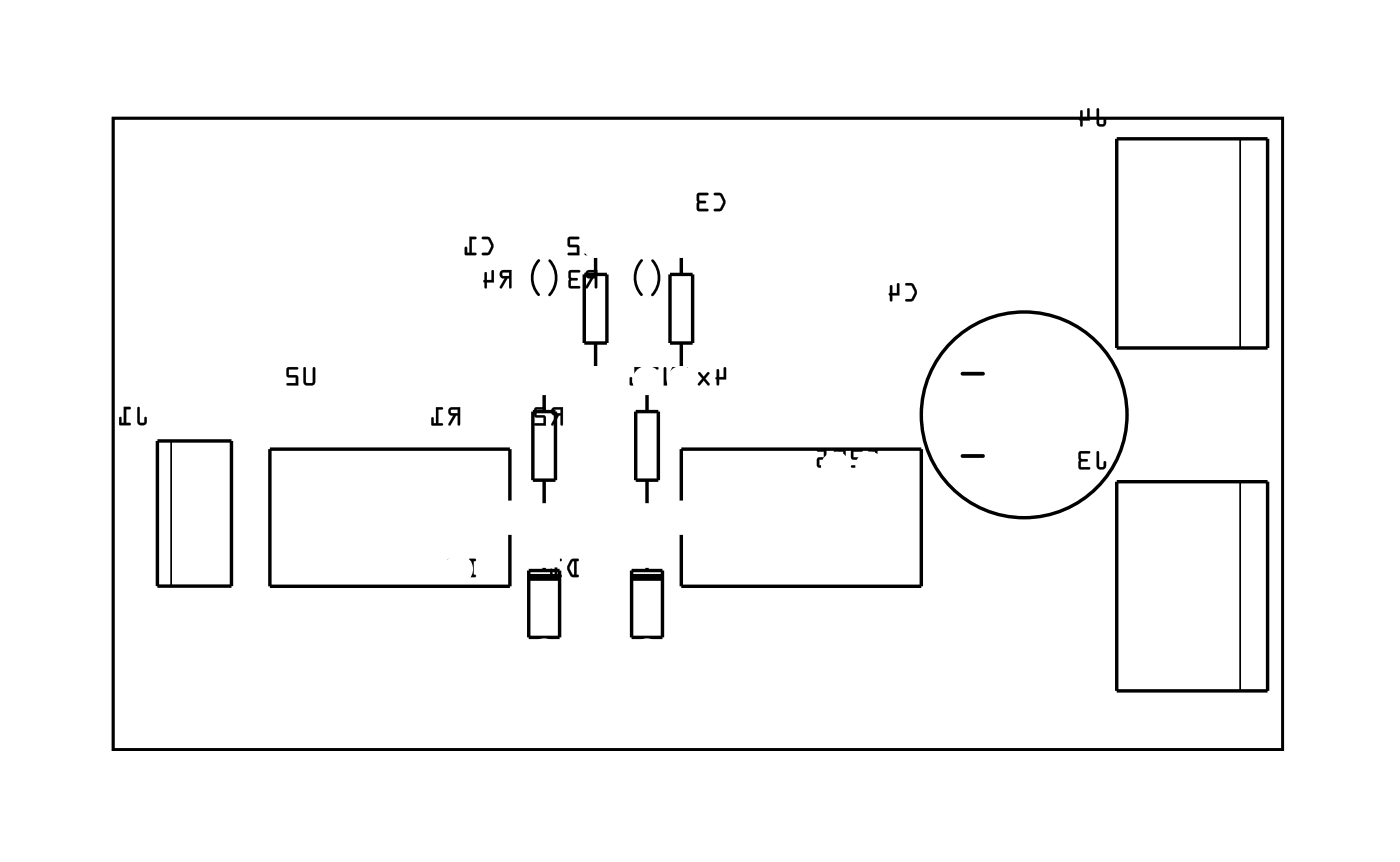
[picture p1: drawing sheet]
<svg xmlns="http://www.w3.org/2000/svg" width="104mm" height="64mm" viewBox="0 0 104 64" stroke-linecap="round" stroke-linejoin="round" font-family="sans-serif">
<path d="M8.4 8.8h86.6v46.7h-86.6zM39.9 19.3a1.9 1.9 0 0 0 0 2.5M40.7 19.3a1.9 1.9 0 0 1 0 2.5M47.5 19.3a1.9 1.9 0 0 0 0 2.5M48.3 19.3a1.9 1.9 0 0 1 0 2.5" fill="none" stroke="#000" stroke-width=".2"/>
<path d="M8.4 8.8h86.6v46.7h-86.6z" fill="none" stroke="#000" stroke-width=".07"/>
<g fill="none" stroke="#000" stroke-width=".25">
<path d="M44.1 19v1.3M50.5 19v1.3M82.7 10.3h11.2v15.5h-11.2zM11.7 32.7h5.4v10.7h-5.4zM37.8 37.1v-3.8h-17.8v10.1h17.8v-3.8M39.5 30.5h1.7v5.1h-1.7zM40.3 29.1v1.4M40.3 35.6v1.8M43.3 20.3h1.7v5.1h-1.7zM44.1 25.4v1.8M47.1 30.5h1.7v5.1h-1.7zM47.9 29.1v1.4"/>
<path d="M47.9 35.6v1.8M49.6 20.3h1.7v5.1h-1.7zM50.5 37.1v-3.8h17.8v10.1h-17.8v-3.8M50.5 25.4v1.8M82.7 35.7h11.2v15.5h-11.2zM39.2 42.3h2.3v4.9h-2.3zM40.3 41.9v.4M40.3 47.2v.2M46.8 42.3h2.3v4.9h-2.3zM47.9 41.9v.4M47.9 47.2v.2"/>
<circle cx="75.9" cy="30.7" r="7.6"/>
</g>
<path d="M71.3 33.8h1.5M71.3 27.7h1.5" fill="none" stroke="#000" stroke-width=".28"/>
<path d="M91.9 10.3v15.5M12.7 32.7v10.7M91.9 35.7v15.5" fill="none" stroke="#000" stroke-width=".13"/>
<path d="M39.2 42.8h2.3M46.8 42.8h2.3" fill="none" stroke="#000" stroke-width=".51"/>
<g fill="#000">
<path d="M35.7 17.6v.1h.5l.2 .5-.2 .5h-.5v.1l.1 .1a.6 .6 0 0 0 .8-.6l-.1-.3-.2-.4-.2-.1zM34.8 17.5v1.2h-.2v-.4h-.1l-.1 .5 .8 .1v-.2h-.2v-1h.2l.1-.1z"/>
<path d="M35.7 17.6v.1h.4l.3 .5-.3 .5h-.3a.1 .1 0 0 0-.1 .1 .1 .1 0 0 0 .1 .1l.5-.1 .3-.6-.3-.6zM35.7 17.6h.5l.3 .4a.83 .83 0 0 1-.3 .9h-.4l-.1-.1v-.1h.5l.2-.4v-.2l-.2-.4h-.5zM34.8 17.5v1.2h-.2v-.3a.1 .1 0 0 0-.1-.1 .1 .1 0 0 0-.1 .1v.5h.8a.1 .1 0 0 0 .1-.1 .1 .1 0 0 0-.1-.1h-.2v-1h.2a.1 .1 0 0 0 .1-.1 .1 .1 0 0 0-.1-.1zM34.8 17.5l.5 .1-.1 .1h-.3v1h.3v.2l-.8-.1 .1-.5h.1v.4h.2z"/>
<path d="M43.3 17.6l.1 .1h.4l.2 .5-.2 .5h-.4l-.1 .1 .1 .1a.6 .6 0 0 0 .8-.6l-.1-.3-.2-.4-.2-.1zM42.1 17.6v.6l.1 .1h.5v.4h-.6v.1l.8 .1v-.7l-.7-.1v-.4h.6l.1-.1z"/>
<path d="M43.3 17.6l.1 .1h.4l.2 .5-.2 .5h-.4a.1 .1 0 0 0-.1 .1 .1 .1 0 0 0 .1 .1l.5-.1 .3-.6-.3-.6zM43.3 17.6h.6l.2 .4a.83 .83 0 0 1-.3 .9h-.4l-.1-.1 .1-.1h.4l.2-.4v-.2l-.2-.4h-.4zM42.1 17.6v.7h.6v.4h-.6a.1 .1 0 0 0-.1 .1 .1 .1 0 0 0 .1 .1h.8v-.7l-.7-.1v-.4h.6a.1 .1 0 0 0 .1-.1 .1 .1 0 0 0-.1-.1zM42.1 17.6h.8l-.1 .1h-.6v.4l.7 .1v.7l-.8-.1v-.1h.7v-.4h-.6l-.1-.1z"/>
<path d="M52.9 14.3v.2h.4l.3 .5-.3 .5h-.4v.1h.1a.6 .6 0 0 0 .7-.5v-.3l-.2-.4-.2-.1zM51.7 14.3l-.1 1.2 .2 .1h.6v-.1h-.6v-.4l.5-.1v-.1h-.5v-.4h.6l.1-.2z"/>
<path d="M52.9 14.3v.2h.4l.3 .5-.3 .5h-.3a.1 .1 0 0 0-.1 .1 .1 .1 0 0 0 .1 .1l.5-.1 .3-.6-.4-.7zM52.9 14.3h.5l.3 .5a.83 .83 0 0 1-.3 .8h-.4h-.1v-.1h.4l.3-.4v-.2l-.3-.4-.4-.1zM51.7 14.3l-.1 1.2 .2 .2h.6a.1 .1 0 0 0 .1-.1 .1 .1 0 0 0-.1-.1h-.6v-.4h.4a.1 .1 0 0 0 .1-.1 .1 .1 0 0 0-.1-.1l-.4-.1v-.3h.6a.1 .1 0 0 0 .1-.1 .1 .1 0 0 0-.1-.1zM51.7 14.3h.8l-.1 .2h-.6v.4h.5v.1l-.5 .1v.4h.6v.1h-.6l-.2-.1z"/>
<path d="M81.3 8l-.1 1.1a.36 .36 0 0 0 .4 .3 .36 .36 0 0 0 .3-.3v-.3h-.1l-.1 .4-.3-.1v-1zM80.1 8.2l-.1 .6h-.1l.2 .6 .1-.1v-.4h.5v-.8v-.1l-.1 .1-.1 .7h-.3v-.6z"/>
<path d="M81.3 8l-.1 1.1a.37 .37 0 0 0 .4 .3 .37 .37 0 0 0 .3-.3v-.3a.1 .1 0 0 0 0-.1 .1 .1 0 0 0-.1 .1l-.1 .4h-.2l-.1-1.1zM81.3 8l.1 .1v1l.3 .1 .2-.4v.3a.35 .35 0 0 1-.3 .3 .35 .35 0 0 1-.3-.3zM80 8.2v.5a.09 .09 0 0 0-.1 .1 .09 .09 0 0 0 .1 .1v.4a.1 .1 0 0 0 .1 .1 .1 .1 0 0 0 .1-.1v-.4h.5v-.8a.1 .1 0 0 0-.1-.1 .1 .1 0 0 0-.1 .1v.7h-.3v-.6zM80.1 8.2h.1v.6h.4v-.7l.1-.1v.1v.8h-.5v.4l-.1 .1-.2-.6h.1z"/>
<path d="M10.2 30.2v1a.36 .36 0 0 0 .3 .3 .36 .36 0 0 0 .4-.3v-.3h-.1h-.1v.4h-.3v-1.1zM9.2 30.1v1.2h-.2v-.4h-.1l-.1 .5 .8 .1v-.2h-.3v-1h.3l.1-.1z"/>
<path d="M10.2 30.2v1a.37 .37 0 0 0 .3 .3 .37 .37 0 0 0 .4-.3v-.2a.1 .1 0 0 0-.1-.1 .1 .1 0 0 0-.1 .1v.3h-.3v-1.1zM10.2 30.2h.1v1.1h.4l.1-.4h.1v.3a.35 .35 0 0 1-.4 .3 .35 .35 0 0 1-.3-.3zM9.2 30.1v1.2h-.2v-.3a.1 .1 0 0 0-.1-.1 .1 .1 0 0 0-.1 .1v.5h.8a.1 .1 0 0 0 .1-.1 .1 .1 0 0 0-.1-.1h-.3v-1h.3a.1 .1 0 0 0 .1-.1 .1 .1 0 0 0-.1-.1zM9.2 30.1l.5 .1-.1 .1h-.3v1h.3v.2l-.8-.1 .1-.5h.1v.4h.2z"/>
<path d="M22.5 27.2v1.2l.1 .1h.6l.2-.2-.1-1.1h-.1v.1v1l-.5 .1v-.1v-1.1zM21.3 27.2l-.1 .7 .2 .1h.5v.4h-.6l-.1 .1 .9 .1-.1-.8h-.6v-.4h.6l.1-.2z"/>
<path d="M22.5 27.2v1.1l.1 .2 .1 .1 .5-.1 .1-.1 .1-1.1a.1 .1 0 0 0-.1-.1 .1 .1 0 0 0-.1 .1v1l-.5 .1v-.1v-1.1zM22.5 27.2h.1l.1 1.1v.1l.5-.1v-1v-.1h.1v1.1l-.1 .2h-.5l-.2-.1zM21.3 27.2v.7l.6 .1v.4h-.6a.1 .1 0 0 0-.1 .1 .1 .1 0 0 0 .1 .1h.8l-.1-.8h-.6v-.4h.6a.1 .1 0 0 0 .1-.1 .1 .1 0 0 0-.1-.1zM21.3 27.3l.8-.1-.1 .2h-.6v.4h.6l.1 .8-.9-.1 .1-.1h.6v-.4h-.5l-.2-.2z"/>
<path d="M33.3 30.2a.32 .32 0 0 0-.1 .4 .32 .32 0 0 0 .4 .2l-.4 .7h.1l.5-.7h.1v.6l.1 .1 .1-1.3zM33.4 30.4l.5-.1v.3h-.5zM32.3 30.2v1.1h-.2v-.3l-.1-.1v.6h.8v-.1l-.3-.1v-1h.3v-.1z"/>
<path d="M33.3 30.2a.32 .32 0 0 0-.1 .4 .32 .32 0 0 0 .4 .2l-.4 .6a.1 .1 0 0 0 .1 .1 .1 .1 0 0 0 .1 0l.4-.7h.1v.6a.1 .1 0 0 0 .1 .1 .1 .1 0 0 0 .1-.1v-1.2h-.6zM33.3 30.2h.8l-.1 1.3-.1-.1v-.6h-.1l-.4 .7h-.2l.4-.7a.31 .31 0 0 1-.4-.2 .31 .31 0 0 1 .1-.4zM33.4 30.4l.5-.1v.3h-.4zM33.4 30.4v.2h.5v-.3zM32.3 30.2v1.1h-.2v-.3a.1 .1 0 0 0-.1-.1 .1 .1 0 0 0-.1 .1l.1 .5h.7a.1 .1 0 0 0 .1-.1 .1 .1 0 0 0-.1-.1h-.2v-1h.2a.1 .1 0 0 0 .1 0 .1 .1 0 0 0-.1-.1zM32.3 30.2h.5v.1h-.3v1.1h.3v.1h-.8v-.6l.1 .1v.4h.2z"/>
<path d="M37.1 20.1a.32 .32 0 0 0-.1 .4 .32 .32 0 0 0 .4 .1l-.4 .7 .2 .1 .4-.8h.1v.7l.1 .1 .1-1.4zM37.2 20.2h.5v.2h-.4zM35.9 20.2v.5l-.1 .1 .2 .6 .1-.1v-.4h.5v-.8l-.1-.1-.1 .1v.6h-.3v-.5z"/>
<path d="M37.1 20.1a.32 .32 0 0 0-.1 .4 .32 .32 0 0 0 .4 .1l-.4 .6a.11 .11 0 0 0 .1 .2 .1 .1 0 0 0 .1-.1l.4-.7h.1v.7a.1 .1 0 0 0 .1 .1 .1 .1 0 0 0 .1-.1v-1.3h-.6zM37.1 20.1l.8-.1-.1 1.4-.1-.1v-.7h-.1l-.4 .7h-.2l.4-.7a.31 .31 0 0 1-.3-.1 .31 .31 0 0 1 0-.4zM37.2 20.2h.5v.2h-.4zM37.2 20.2l.1 .2 .4 .1v-.3zM35.9 20.2v.5a.09 .09 0 0 0-.1 .1 .09 .09 0 0 0 .1 .1v.4a.1 .1 0 0 0 .1 .1 .1 .1 0 0 0 .1-.1v-.4h.5v-.8a.1 .1 0 0 0-.1-.1 .1 .1 0 0 0-.1 .1v.6h-.3v-.5zM35.9 20.2h.2v.6h.3v-.7l.1-.1 .1 .1v.8h-.5v.4l-.1 .1-.2-.6h.1z"/>
<path d="M40.9 30.2a.32 .32 0 0 0 0 .4 .32 .32 0 0 0 .3 .2l-.4 .7h.2l.4-.7h.1v.6l.2 .1v-1.3zM41 30.4l.5-.1v.3h-.4zM39.6 30.2v.6l.1 .1h.6v.4h-.6l-.1 .2h.8v-.7h-.7v-.5h.7v-.1z"/>
<path d="M40.9 30.2a.32 .32 0 0 0-.1 .4 .32 .32 0 0 0 .4 .2l-.4 .6a.1 .1 0 0 0 .1 .1 .1 .1 0 0 0 .1 0l.4-.7h.1v.6a.1 .1 0 0 0 .1 .1 .1 .1 0 0 0 .1-.1v-1.2h-.6zM40.9 30.2h.8l-.1 1.3-.1-.1v-.6h-.1l-.4 .7h-.2l.4-.7a.31 .31 0 0 1-.3-.2 .31 .31 0 0 1 0-.4zM41 30.4l.5-.1v.3h-.4zM41 30.4l.1 .2h.4v-.3zM39.6 30.2v.7h.7v.4h-.6a.1 .1 0 0 0-.1 .1 .1 .1 0 0 0 .1 .1h.8l-.1-.7h-.7v-.5h.7a.1 .1 0 0 0 .1 0 .1 .1 0 0 0-.1-.1zM39.6 30.2h.8v.1h-.7v.5h.7v.7h-.8l.1-.1h.6v-.5h-.6l-.1-.1z"/>
<path d="M43.5 20.1a.32 .32 0 0 0-.1 .4 .32 .32 0 0 0 .3 .1l-.3 .7 .1 .1 .4-.8h.2v.7l.1 .1v-1.4zM43.6 20.2h.5v.2h-.5zM42.2 20.1l-.1 1.2 .2 .1h.6v-.2h-.6v-.4h.5v-.1v-.1h-.5v-.4h.6l.1-.1z"/>
<path d="M43.4 20.1a.32 .32 0 0 0 0 .4 .32 .32 0 0 0 .3 .1l-.3 .6a.1 .1 0 0 0 0 .2 .1 .1 0 0 0 .1-.1l.4-.7h.2v.7a.1 .1 0 0 0 .1 .1 .1 .1 0 0 0 .1-.1v-1.3h-.7zM43.5 20.1l.7-.1v1.4l-.1-.1v-.7h-.2l-.4 .7h-.1l.4-.7a.31 .31 0 0 1-.4-.1 .31 .31 0 0 1 .1-.4zM43.6 20.2h.5v.2h-.5zM43.6 20.2v.2l.5 .1v-.3zM42.2 20l-.1 1.3 .2 .1h.6a.1 .1 0 0 0 .1-.1 .1 .1 0 0 0-.1-.1h-.6v-.4h.4a.1 .1 0 0 0 .1-.1 .1 .1 0 0 0-.1-.1h-.4v-.4h.6a.1 .1 0 0 0 .1-.1 .1 .1 0 0 0-.1-.1zM42.2 20.1h.8l-.1 .1h-.6v.4h.5v.1v.1h-.5v.4h.6v.2h-.6l-.2-.1z"/>
<path d="M53.1 27.4v.5l-.1 .1 .2 .6 .1-.1v-.4h.5v-.8l-.1-.1h-.1v.7h-.3v-.5zM51.7 27.6v.1l.3 .3-.3 .4v.1h.2l.2-.3 .3 .3h.1l.1-.1-.3-.4 .2-.3v-.1h-.1l-.3 .3-.2-.3zM50.8 27.2l-.4 1.3h.2l.1-.2h.4v.2h.2l-.3-1.2zM50.9 27.6l.1 .5h-.3zM49.2 27.2v1.4h.2l.5-1.1v1h.1v-1.3h-.2l-.4 1v-.9zM48.2 27.3a.81 .81 0 0 0 0 1.2l.5 .1 .1-.1-.2-.1v-1l.2-.1v-.1h-.4zM48.3 27.4h.1v1l-.1-.1-.2-.4zM47 27.2v1.2h-.2v-.4l-.1-.1v.6h.8v-.1h-.3v-1h.3v-.2z"/>
<path d="M53.1 27.4v.5a.09 .09 0 0 0-.1 .1 .09 .09 0 0 0 .1 .1v.4a.1 .1 0 0 0 .1 .1 .1 .1 0 0 0 .1-.1v-.4h.5v-.8a.1 .1 0 0 0-.1-.1 .1 .1 0 0 0-.1 .1v.6h-.3v-.5zM53.1 27.4h.2v.5h.3v-.7h.1l.1 .1v.8h-.5v.4h-.1l-.2-.5 .1-.1zM51.7 27.6v.1l.3 .3-.3 .4a.1 .1 0 0 0 0 .1 .1 .1 0 0 0 .2 0l.2-.3 .3 .3a.1 .1 0 0 0 .1 0 .1 .1 0 0 0 .1-.1l-.3-.4 .2-.3a.1 .1 0 0 0 0-.1 .1 .1 0 0 0-.1 0l-.3 .3-.2-.3zM51.8 27.6h.1l.2 .3 .3-.3h.1v.1l-.3 .3 .4 .4-.1 .1h-.1l-.3-.3-.2 .3h-.2v-.1l.3-.4-.3-.3zM50.8 27.2l-.4 1.3h.2l.1-.2h.4v.2l.2 .1v-.1l-.3-1.2zM50.8 27.2l.2 .1 .3 1.2h-.2v-.3h-.4l-.1 .3h-.2zM50.9 27.6l.1 .5h-.3zM50.9 27.6l-.2 .5h.3zM49.2 27.2v1.4h.2l.5-1.1v1a.1 .1 0 0 0 .1 .1 .1 .1 0 0 0 .1-.1v-1.3h-.3l-.4 1v-.9zM49.2 27.2l.1 .1v1l.5-1.1h.2v1.3h-.1v-1l-.5 1.1h-.2zM48.2 27.3l-.3 .5v.3l.3 .4 .5 .1a.1 .1 0 0 0 .1-.1 .1 .1 0 0 0-.1-.1h-.1v-1h.1a.1 .1 0 0 0 .1-.1 .1 .1 0 0 0-.1-.1zM48.2 27.3l.2-.1h.4l-.1 .2h-.1v1h.2l-.1 .1h-.5l-.2-.4v-.4zM48.3 27.4h.1v1l-.1-.1-.2-.4zM48.3 27.4l-.2 .5 .2 .4 .1 .1v-1zM47 27.2v1.2h-.2v-.4a.1 .1 0 0 0-.1-.1 .1 .1 0 0 0-.1 .1l.1 .5 .7 .1a.1 .1 0 0 0 .1-.1 .1 .1 0 0 0-.1-.1h-.2v-1h.2a.1 .1 0 0 0 .1-.1 .1 .1 0 0 0-.1-.1zM47 27.2h.5v.2h-.3v1h.3v.1h-.8v-.6l.1 .1v.4h.2z"/>
<path d="M64.3 33.3l.1 .2h.4v.4h-.4l-.1 .6 .2 .1h.4a.15 .15 0 0 0 .2 0 .15 .15 0 0 0 0-.2l-.6 .1v-.5h.5v-.7zM63.1 33.3v.6l.1 .1h.5v.5h-.6v.1h.8v-.7h-.7v-.4h.6l.1-.2zM61.8 33.3v1.2l.2 .1h.5l.2-.1-.1-1.1-.1-.1zM62 33.5h.5v1h-.5zM60.5 33.3l.1 .2h.4v.4h-.4l-.1 .6 .2 .1h.4a.15 .15 0 0 0 .2 0 .15 .15 0 0 0 0-.2l-.6 .1v-.5h.5v-.7z"/>
<path d="M64.3 33.3l.1 .2h.4v.4h-.4l-.1 .6 .2 .2 .6-.1a.11 .11 0 0 0 .1-.2 .1 .1 0 0 0-.2 0l-.5 .1v-.5l.5 .1v-.8zM64.3 33.3h.7v.7h-.5v.5l.6-.1h.1l-.1 .2h-.6l-.2-.1 .1-.6h.4v-.5h-.4zM63.1 33.3v.7h.6v.5h-.6a.1 .1 0 0 0-.1 .1 .1 .1 0 0 0 .1 .1h.8v-.8h-.7v-.4h.6a.1 .1 0 0 0 .1-.1 .1 .1 0 0 0-.1-.1zM63.1 33.3h.8l-.1 .1h-.6v.5h.7v.7h-.8v-.1h.6v-.5h-.5l-.1-.1zM61.8 33.3v1.2l.2 .2 .5-.1 .2-.1-.1-1.1-.1-.1zM61.8 33.3h.7l.1 .1v1.1l-.1 .1h-.5l-.2-.1zM62 33.5h.5v1h-.5zM61.9 33.4v1.1h.6v-1.1zM60.5 33.3l.1 .2h.4v.4h-.4l-.1 .6 .2 .2 .6-.1a.11 .11 0 0 0 .1-.2 .1 .1 0 0 0-.1 0l-.6 .1v-.5l.5 .1v-.8zM60.6 33.3h.6v.7h-.5v.5l.6-.1h.1l-.1 .2h-.6l-.2-.1 .1-.6h.4v-.5h-.4z"/>
<path d="M67.1 21v.1l.4 .1 .3 .4-.3 .5-.4 .1v.1a.6 .6 0 0 0 .8-.6v-.2l-.2-.4-.2-.1zM66 21.1l-.1 .6-.1 .1 .2 .5h.1v-.4h.5v-.8v-.1h-.1l-.1 .7h-.3v-.5z"/>
<path d="M67.1 21v.1l.4 .1 .2 .4-.2 .5h-.4a.1 .1 0 0 0 0 .1 .1 .1 0 0 0 0 .1l.6-.1 .2-.6-.3-.6zM67.1 21h.5l.3 .5a.83 .83 0 0 1-.4 .8h-.4v-.1l.4-.1 .2-.3v-.3l-.2-.3-.4-.1zM65.9 21.1v.6a.09 .09 0 0 0-.1 .1 .09 .09 0 0 0 .1 .1v.3a.1 .1 0 0 0 .1 .1 .1 .1 0 0 0 .1-.1v-.3h.5v-.8a.1 .1 0 0 0-.1-.1 .1 .1 0 0 0-.1 .1v.6h-.3v-.5zM66 21.1l.1 .1v.5h.4v-.7h.1v.1v.8h-.5v.3l-.1 .1-.1-.5v-.1z"/>
<path d="M81.3 33.4l-.1 1.1a.36 .36 0 0 0 .4 .3 .36 .36 0 0 0 .3-.3v-.3h-.1l-.1 .4-.3-.1v-1zM79.9 33.5v1.2l.2 .1h.6v-.2h-.6v-.4h.4l.1-.1-.1-.1h-.4v-.4h.6l.1-.1z"/>
<path d="M81.3 33.4l-.1 1.1a.37 .37 0 0 0 .4 .3 .37 .37 0 0 0 .3-.3v-.3a.1 .1 0 0 0 0-.1 .1 .1 0 0 0-.1 .1l-.1 .4h-.2l-.1-1.1zM81.3 33.4l.1 .1v1l.3 .1 .2-.4v.3a.35 .35 0 0 1-.3 .3 .35 .35 0 0 1-.3-.3zM79.9 33.5v1.2l.2 .1h.6a.1 .1 0 0 0 .1-.1 .1 .1 0 0 0-.1-.1h-.6v-.4h.4a.1 .1 0 0 0 .1-.1 .1 .1 0 0 0-.1-.1h-.4v-.4h.6a.1 .1 0 0 0 .1-.1 .1 .1 0 0 0-.1-.1zM80 33.5h.7v.1h-.6v.4h.4l.1 .1-.1 .1h-.4v.4h.6v.2h-.6l-.2-.1z"/>
<path d="M34.7 41.5a.81 .81 0 0 0 0 1.2l.5 .1 .1-.1-.2-.1v-1l.1-.1 .1-.1h-.4zM34.8 41.6h.1v1l-.1-.1-.2-.4zM33.2 41.4l-.1 .6 .2 .2h.5v.4h-.6l-.1 .1 .9 .1v-.8h-.7v-.4h.6l.1-.2z"/>
<path d="M34.7 41.5l-.3 .5v.3l.3 .4 .5 .1a.1 .1 0 0 0 .1-.1 .1 .1 0 0 0-.1-.1h-.1v-1h.1a.1 .1 0 0 0 .1-.1 .1 .1 0 0 0-.1-.1zM34.7 41.5l.2-.1h.4l-.1 .2h-.1v1h.1v.1h-.5l-.3-.4v-.4zM34.8 41.6h.1v1l-.1-.1-.2-.4zM34.8 41.6l-.2 .5 .2 .4 .1 .1v-1zM33.2 41.4v.7l.6 .1v.4h-.6a.1 .1 0 0 0-.1 .1 .1 .1 0 0 0 .1 .1h.8v-.8h-.7v-.4h.6a.1 .1 0 0 0 .1-.1 .1 .1 0 0 0-.1-.1zM33.2 41.4h.8l-.1 .2h-.6v.4h.6l.1 .8-.9-.1 .1-.1h.6v-.5h-.5l-.1-.1z"/>
<path d="M42.3 41.5a.81 .81 0 0 0 0 1.2l.5 .1 .1-.1-.2-.1v-1l.2-.1v-.1h-.4zM42.4 41.6h.1v1l-.1-.1-.2-.4zM41.1 41.4v1.2h-.2v-.4l-.1-.1v.6h.8v-.1h-.3v-1h.3v-.2z"/>
<path d="M42.3 41.5l-.3 .5 .1 .3 .2 .4 .5 .1a.1 .1 0 0 0 .1-.1 .1 .1 0 0 0-.1-.1h-.1v-1h.1a.1 .1 0 0 0 .1-.1 .1 .1 0 0 0-.1-.1zM42.3 41.5l.2-.1h.4l-.1 .2h-.1v1h.2l-.1 .1h-.5l-.2-.4v-.4zM42.4 41.6h.1v1l-.1-.1-.2-.4zM42.4 41.6l-.2 .5 .2 .4 .1 .1v-1zM41.1 41.4v1.2h-.2v-.4a.1 .1 0 0 0-.1-.1 .1 .1 0 0 0-.1 .1l.1 .5 .7 .1a.1 .1 0 0 0 .1-.1 .1 .1 0 0 0-.1-.1h-.2v-1h.2a.1 .1 0 0 0 .1-.1 .1 .1 0 0 0-.1-.1zM41.1 41.4h.5v.2h-.3v1h.3v.1h-.8v-.6l.1 .1v.4h.2z"/>
</g>
<path d="M86.5 46.5h1.6v1.5h-1.6z" fill="#fff"/>
<path d="M86.5 46.5h1.6v1.5h-1.6z" fill="none" stroke="#fff" stroke-width=".76" stroke-linecap="butt"/>
<circle cx="87.3" cy="47.2" r=".75" fill="#fff"/>
<circle cx="87.3" cy="47.2" r=".75" fill="none" stroke="#fff" stroke-width=".76" stroke-linecap="butt"/>
<circle cx="87.3" cy="39.6" r=".75" fill="#fff"/>
<circle cx="87.3" cy="39.6" r=".75" fill="none" stroke="#fff" stroke-width=".76" stroke-linecap="butt"/>
<circle cx="44.1" cy="28.2" r=".7" fill="#fff"/>
<circle cx="44.1" cy="28.2" r=".7" fill="none" stroke="#fff" stroke-width=".76" stroke-linecap="butt"/>
<circle cx="44.1" cy="18" r=".7" fill="#fff"/>
<circle cx="44.1" cy="18" r=".7" fill="none" stroke="#fff" stroke-width=".76" stroke-linecap="butt"/>
<path d="M14.2 33.8h1.5v1.5h-1.5z" fill="#fff"/>
<path d="M14.2 33.8h1.5v1.5h-1.5z" fill="none" stroke="#fff" stroke-width=".76" stroke-linecap="butt"/>
<circle cx="14.9" cy="34.5" r=".76" fill="#fff"/>
<circle cx="14.9" cy="34.5" r=".76" fill="none" stroke="#fff" stroke-width=".76" stroke-linecap="butt"/>
<circle cx="14.9" cy="38" r=".76" fill="#fff"/>
<circle cx="14.9" cy="38" r=".76" fill="none" stroke="#fff" stroke-width=".76" stroke-linecap="butt"/>
<circle cx="14.9" cy="41.5" r=".76" fill="#fff"/>
<circle cx="14.9" cy="41.5" r=".76" fill="none" stroke="#fff" stroke-width=".76" stroke-linecap="butt"/>
<path d="M69.9 19.3a2 2 0 0 1 4 0 2 2 0 0 1-4 0zM71.4 19.3a.55 .55 0 0 0 1.1 0 .55 .55 0 0 0-1.1 0z" fill="#fff"/>
<g fill="none" stroke="#fff" stroke-width=".34">
<circle cx="71.9" cy="19.3" r="2"/>
<circle cx="71.9" cy="19.3" r=".55"/>
</g>
<path d="M77.4 19.3a2 2 0 0 1 4 0 2 2 0 0 1-4 0zM78.9 19.3a.55 .55 0 0 0 1.1 0 .55 .55 0 0 0-1.1 0z" fill="#fff"/>
<g fill="none" stroke="#fff" stroke-width=".34">
<circle cx="79.4" cy="19.3" r="2"/>
<circle cx="79.4" cy="19.3" r=".55"/>
</g>
<path d="M62.4 19.3a2 2 0 0 1 4 0 2 2 0 0 1-4 0zM63.9 19.3a.55 .55 0 0 0 1.1 0 .55 .55 0 0 0-1.1 0z" fill="#fff"/>
<g fill="none" stroke="#fff" stroke-width=".34">
<circle cx="64.4" cy="19.3" r="2"/>
<circle cx="64.4" cy="19.3" r=".55"/>
</g>
<path d="M54.9 19.3a2 2 0 0 1 4 0 2 2 0 0 1-4 0zM56.4 19.3a.55 .55 0 0 0 1.1 0 .55 .55 0 0 0-1.1 0z" fill="#fff"/>
<g fill="none" stroke="#fff" stroke-width=".34">
<circle cx="56.9" cy="19.3" r="2"/>
<circle cx="56.9" cy="19.3" r=".55"/>
</g>
<path d="M35.8 41.5h1.4v1.4h-1.4z" fill="#fff"/>
<path d="M35.8 41.5h1.4v1.4h-1.4z" fill="none" stroke="#fff" stroke-width=".76" stroke-linecap="butt"/>
<circle cx="36.5" cy="42.2" r=".7" fill="#fff"/>
<circle cx="36.5" cy="42.2" r=".7" fill="none" stroke="#fff" stroke-width=".76" stroke-linecap="butt"/>
<circle cx="36.5" cy="34.5" r=".7" fill="#fff"/>
<circle cx="36.5" cy="34.5" r=".7" fill="none" stroke="#fff" stroke-width=".76" stroke-linecap="butt"/>
<circle cx="34" cy="42.2" r=".7" fill="#fff"/>
<circle cx="34" cy="42.2" r=".7" fill="none" stroke="#fff" stroke-width=".76" stroke-linecap="butt"/>
<circle cx="34" cy="34.5" r=".7" fill="#fff"/>
<circle cx="34" cy="34.5" r=".7" fill="none" stroke="#fff" stroke-width=".76" stroke-linecap="butt"/>
<circle cx="31.4" cy="42.2" r=".7" fill="#fff"/>
<circle cx="31.4" cy="42.2" r=".7" fill="none" stroke="#fff" stroke-width=".76" stroke-linecap="butt"/>
<circle cx="31.4" cy="34.5" r=".7" fill="#fff"/>
<circle cx="31.4" cy="34.5" r=".7" fill="none" stroke="#fff" stroke-width=".76" stroke-linecap="butt"/>
<circle cx="28.9" cy="42.2" r=".7" fill="#fff"/>
<circle cx="28.9" cy="42.2" r=".7" fill="none" stroke="#fff" stroke-width=".76" stroke-linecap="butt"/>
<circle cx="28.9" cy="34.5" r=".7" fill="#fff"/>
<circle cx="28.9" cy="34.5" r=".7" fill="none" stroke="#fff" stroke-width=".76" stroke-linecap="butt"/>
<circle cx="26.3" cy="42.2" r=".7" fill="#fff"/>
<circle cx="26.3" cy="42.2" r=".7" fill="none" stroke="#fff" stroke-width=".76" stroke-linecap="butt"/>
<circle cx="26.3" cy="34.5" r=".7" fill="#fff"/>
<circle cx="26.3" cy="34.5" r=".7" fill="none" stroke="#fff" stroke-width=".76" stroke-linecap="butt"/>
<circle cx="23.8" cy="42.2" r=".7" fill="#fff"/>
<circle cx="23.8" cy="42.2" r=".7" fill="none" stroke="#fff" stroke-width=".76" stroke-linecap="butt"/>
<circle cx="23.8" cy="34.5" r=".7" fill="#fff"/>
<circle cx="23.8" cy="34.5" r=".7" fill="none" stroke="#fff" stroke-width=".76" stroke-linecap="butt"/>
<circle cx="21.3" cy="42.2" r=".7" fill="#fff"/>
<circle cx="21.3" cy="42.2" r=".7" fill="none" stroke="#fff" stroke-width=".76" stroke-linecap="butt"/>
<circle cx="21.3" cy="34.5" r=".7" fill="#fff"/>
<circle cx="21.3" cy="34.5" r=".7" fill="none" stroke="#fff" stroke-width=".76" stroke-linecap="butt"/>
<circle cx="47.9" cy="18" r=".64" fill="#fff"/>
<circle cx="47.9" cy="18" r=".64" fill="none" stroke="#fff" stroke-width=".76" stroke-linecap="butt"/>
<circle cx="47.9" cy="23.1" r=".64" fill="#fff"/>
<circle cx="47.9" cy="23.1" r=".64" fill="none" stroke="#fff" stroke-width=".76" stroke-linecap="butt"/>
<circle cx="47.9" cy="38.4" r=".7" fill="#fff"/>
<circle cx="47.9" cy="38.4" r=".7" fill="none" stroke="#fff" stroke-width=".76" stroke-linecap="butt"/>
<circle cx="47.9" cy="28.2" r=".7" fill="#fff"/>
<circle cx="47.9" cy="28.2" r=".7" fill="none" stroke="#fff" stroke-width=".76" stroke-linecap="butt"/>
<path d="M51 33.8h1.4v1.4h-1.4z" fill="#fff"/>
<path d="M51 33.8h1.4v1.4h-1.4z" fill="none" stroke="#fff" stroke-width=".76" stroke-linecap="butt"/>
<circle cx="51.7" cy="34.5" r=".7" fill="#fff"/>
<circle cx="51.7" cy="34.5" r=".7" fill="none" stroke="#fff" stroke-width=".76" stroke-linecap="butt"/>
<circle cx="51.7" cy="42.2" r=".7" fill="#fff"/>
<circle cx="51.7" cy="42.2" r=".7" fill="none" stroke="#fff" stroke-width=".76" stroke-linecap="butt"/>
<circle cx="54.3" cy="34.5" r=".7" fill="#fff"/>
<circle cx="54.3" cy="34.5" r=".7" fill="none" stroke="#fff" stroke-width=".76" stroke-linecap="butt"/>
<circle cx="54.3" cy="42.2" r=".7" fill="#fff"/>
<circle cx="54.3" cy="42.2" r=".7" fill="none" stroke="#fff" stroke-width=".76" stroke-linecap="butt"/>
<circle cx="56.8" cy="34.5" r=".7" fill="#fff"/>
<circle cx="56.8" cy="34.5" r=".7" fill="none" stroke="#fff" stroke-width=".76" stroke-linecap="butt"/>
<circle cx="56.8" cy="42.2" r=".7" fill="#fff"/>
<circle cx="56.8" cy="42.2" r=".7" fill="none" stroke="#fff" stroke-width=".76" stroke-linecap="butt"/>
<circle cx="59.4" cy="34.5" r=".7" fill="#fff"/>
<circle cx="59.4" cy="34.5" r=".7" fill="none" stroke="#fff" stroke-width=".76" stroke-linecap="butt"/>
<circle cx="59.4" cy="42.2" r=".7" fill="#fff"/>
<circle cx="59.4" cy="42.2" r=".7" fill="none" stroke="#fff" stroke-width=".76" stroke-linecap="butt"/>
<circle cx="61.9" cy="34.5" r=".7" fill="#fff"/>
<circle cx="61.9" cy="34.5" r=".7" fill="none" stroke="#fff" stroke-width=".76" stroke-linecap="butt"/>
<circle cx="61.9" cy="42.2" r=".7" fill="#fff"/>
<circle cx="61.9" cy="42.2" r=".7" fill="none" stroke="#fff" stroke-width=".76" stroke-linecap="butt"/>
<circle cx="64.4" cy="34.5" r=".7" fill="#fff"/>
<circle cx="64.4" cy="34.5" r=".7" fill="none" stroke="#fff" stroke-width=".76" stroke-linecap="butt"/>
<circle cx="64.4" cy="42.2" r=".7" fill="#fff"/>
<circle cx="64.4" cy="42.2" r=".7" fill="none" stroke="#fff" stroke-width=".76" stroke-linecap="butt"/>
<circle cx="67" cy="34.5" r=".7" fill="#fff"/>
<circle cx="67" cy="34.5" r=".7" fill="none" stroke="#fff" stroke-width=".76" stroke-linecap="butt"/>
<circle cx="67" cy="42.2" r=".7" fill="#fff"/>
<circle cx="67" cy="42.2" r=".7" fill="none" stroke="#fff" stroke-width=".76" stroke-linecap="butt"/>
<path d="M86.5 21.1h1.6v1.5h-1.6z" fill="#fff"/>
<path d="M86.5 21.1h1.6v1.5h-1.6z" fill="none" stroke="#fff" stroke-width=".76" stroke-linecap="butt"/>
<circle cx="87.3" cy="21.8" r=".76" fill="#fff"/>
<circle cx="87.3" cy="21.8" r=".76" fill="none" stroke="#fff" stroke-width=".76" stroke-linecap="butt"/>
<circle cx="87.3" cy="14.2" r=".76" fill="#fff"/>
<circle cx="87.3" cy="14.2" r=".76" fill="none" stroke="#fff" stroke-width=".76" stroke-linecap="butt"/>
<circle cx="50.5" cy="28.2" r=".7" fill="#fff"/>
<circle cx="50.5" cy="28.2" r=".7" fill="none" stroke="#fff" stroke-width=".76" stroke-linecap="butt"/>
<circle cx="50.5" cy="18" r=".7" fill="#fff"/>
<circle cx="50.5" cy="18" r=".7" fill="none" stroke="#fff" stroke-width=".76" stroke-linecap="butt"/>
<path d="M75 39.6a.86 .86 0 0 1 1.7 0 .86 .86 0 0 1-1.7 0zM75.6 39.6a.25 .25 0 0 0 .5 0 .25 .25 0 0 0-.5 0z" fill="#fff"/>
<g fill="none" stroke="#fff" stroke-width=".34">
<circle cx="75.9" cy="39.6" r=".24"/>
<circle cx="75.9" cy="39.6" r=".86"/>
</g>
<path d="M75 42.2a.86 .86 0 0 1 1.7 0 .86 .86 0 0 1-1.7 0zM75.6 42.2a.25 .25 0 0 0 .5 0 .25 .25 0 0 0-.5 0z" fill="#fff"/>
<g fill="none" stroke="#fff" stroke-width=".34">
<circle cx="75.9" cy="42.2" r=".86"/>
<circle cx="75.9" cy="42.2" r=".24"/>
</g>
<path d="M75 44.7a.86 .86 0 0 1 1.7 0 .86 .86 0 0 1-1.7 0zM75.6 44.7a.25 .25 0 0 0 .5 0 .25 .25 0 0 0-.5 0z" fill="#fff"/>
<g fill="none" stroke="#fff" stroke-width=".34">
<circle cx="75.9" cy="44.7" r=".24"/>
<circle cx="75.9" cy="44.7" r=".86"/>
</g>
<path d="M75 47.2a.86 .86 0 0 1 1.7 0 .86 .86 0 0 1-1.7 0zM75.7 47.2a.24 .24 0 0 0 .4 0 .24 .24 0 0 0-.4 0z" fill="#fff"/>
<g fill="none" stroke="#fff" stroke-width=".34">
<circle cx="75.9" cy="47.2" r=".86"/>
<circle cx="75.9" cy="47.2" r=".24"/>
</g>
<path d="M76.7 40.9a.86 .86 0 0 1 1.7 0 .86 .86 0 0 1-1.7 0zM77.3 40.9a.25 .25 0 0 0 .5 0 .25 .25 0 0 0-.5 0z" fill="#fff"/>
<g fill="none" stroke="#fff" stroke-width=".34">
<circle cx="77.5" cy="40.9" r=".86"/>
<circle cx="77.5" cy="40.9" r=".24"/>
</g>
<path d="M76.7 43.4a.86 .86 0 0 1 1.7 0 .86 .86 0 0 1-1.7 0zM77.3 43.4a.25 .25 0 0 0 .5 0 .25 .25 0 0 0-.5 0z" fill="#fff"/>
<g fill="none" stroke="#fff" stroke-width=".34">
<circle cx="77.6" cy="43.4" r=".86"/>
<circle cx="77.6" cy="43.4" r=".24"/>
</g>
<path d="M76.7 46a.86 .86 0 0 1 1.7 0 .86 .86 0 0 1-1.7 0zM77.3 46a.25 .25 0 0 0 .5 0 .25 .25 0 0 0-.5 0z" fill="#fff"/>
<g fill="none" stroke="#fff" stroke-width=".34">
<circle cx="77.6" cy="46" r=".24"/>
<circle cx="77.6" cy="46" r=".86"/>
</g>
<path d="M71.3 29.9h1.6v1.6h-1.6z" fill="#fff"/>
<path d="M71.3 29.9h1.6v1.6h-1.6z" fill="none" stroke="#fff" stroke-width=".76" stroke-linecap="butt"/>
<circle cx="72.1" cy="30.7" r=".79" fill="#fff"/>
<circle cx="72.1" cy="30.7" r=".79" fill="none" stroke="#fff" stroke-width=".76" stroke-linecap="butt"/>
<circle cx="79.7" cy="30.7" r=".79" fill="#fff"/>
<circle cx="79.7" cy="30.7" r=".79" fill="none" stroke="#fff" stroke-width=".76" stroke-linecap="butt"/>
<circle cx="40.3" cy="18" r=".64" fill="#fff"/>
<circle cx="40.3" cy="18" r=".64" fill="none" stroke="#fff" stroke-width=".76" stroke-linecap="butt"/>
<circle cx="40.3" cy="23.1" r=".64" fill="#fff"/>
<circle cx="40.3" cy="23.1" r=".64" fill="none" stroke="#fff" stroke-width=".76" stroke-linecap="butt"/>
<circle cx="40.3" cy="38.4" r=".7" fill="#fff"/>
<circle cx="40.3" cy="38.4" r=".7" fill="none" stroke="#fff" stroke-width=".76" stroke-linecap="butt"/>
<circle cx="40.3" cy="28.2" r=".7" fill="#fff"/>
<circle cx="40.3" cy="28.2" r=".7" fill="none" stroke="#fff" stroke-width=".76" stroke-linecap="butt"/>
<path d="M47.1 40.1h1.6v1.6h-1.6z" fill="#fff"/>
<path d="M47.1 40.1h1.6v1.6h-1.6z" fill="none" stroke="#fff" stroke-width=".76" stroke-linecap="butt"/>
<circle cx="47.9" cy="40.9" r=".79" fill="#fff"/>
<circle cx="47.9" cy="40.9" r=".79" fill="none" stroke="#fff" stroke-width=".76" stroke-linecap="butt"/>
<circle cx="47.9" cy="48.5" r=".79" fill="#fff"/>
<circle cx="47.9" cy="48.5" r=".79" fill="none" stroke="#fff" stroke-width=".76" stroke-linecap="butt"/>
<path d="M39.5 40.1h1.6v1.6h-1.6z" fill="#fff"/>
<path d="M39.5 40.1h1.6v1.6h-1.6z" fill="none" stroke="#fff" stroke-width=".76" stroke-linecap="butt"/>
<circle cx="40.3" cy="40.9" r=".79" fill="#fff"/>
<circle cx="40.3" cy="40.9" r=".79" fill="none" stroke="#fff" stroke-width=".76" stroke-linecap="butt"/>
<circle cx="40.3" cy="48.5" r=".79" fill="#fff"/>
<circle cx="40.3" cy="48.5" r=".79" fill="none" stroke="#fff" stroke-width=".76" stroke-linecap="butt"/>
<circle cx="44.1" cy="32" r=".7" fill="#fff"/>
<circle cx="44.1" cy="32" r=".7" fill="none" stroke="#fff" stroke-width=".76" stroke-linecap="butt"/>
<circle cx="44.1" cy="42.2" r=".7" fill="#fff"/>
<circle cx="44.1" cy="42.2" r=".7" fill="none" stroke="#fff" stroke-width=".76" stroke-linecap="butt"/>
<circle cx="70.8" cy="38.4" r=".7" fill="#fff"/>
<circle cx="70.8" cy="38.4" r=".7" fill="none" stroke="#fff" stroke-width=".76" stroke-linecap="butt"/>
<circle cx="70.8" cy="48.5" r=".7" fill="#fff"/>
<circle cx="70.8" cy="48.5" r=".7" fill="none" stroke="#fff" stroke-width=".76" stroke-linecap="butt"/>
</svg>
